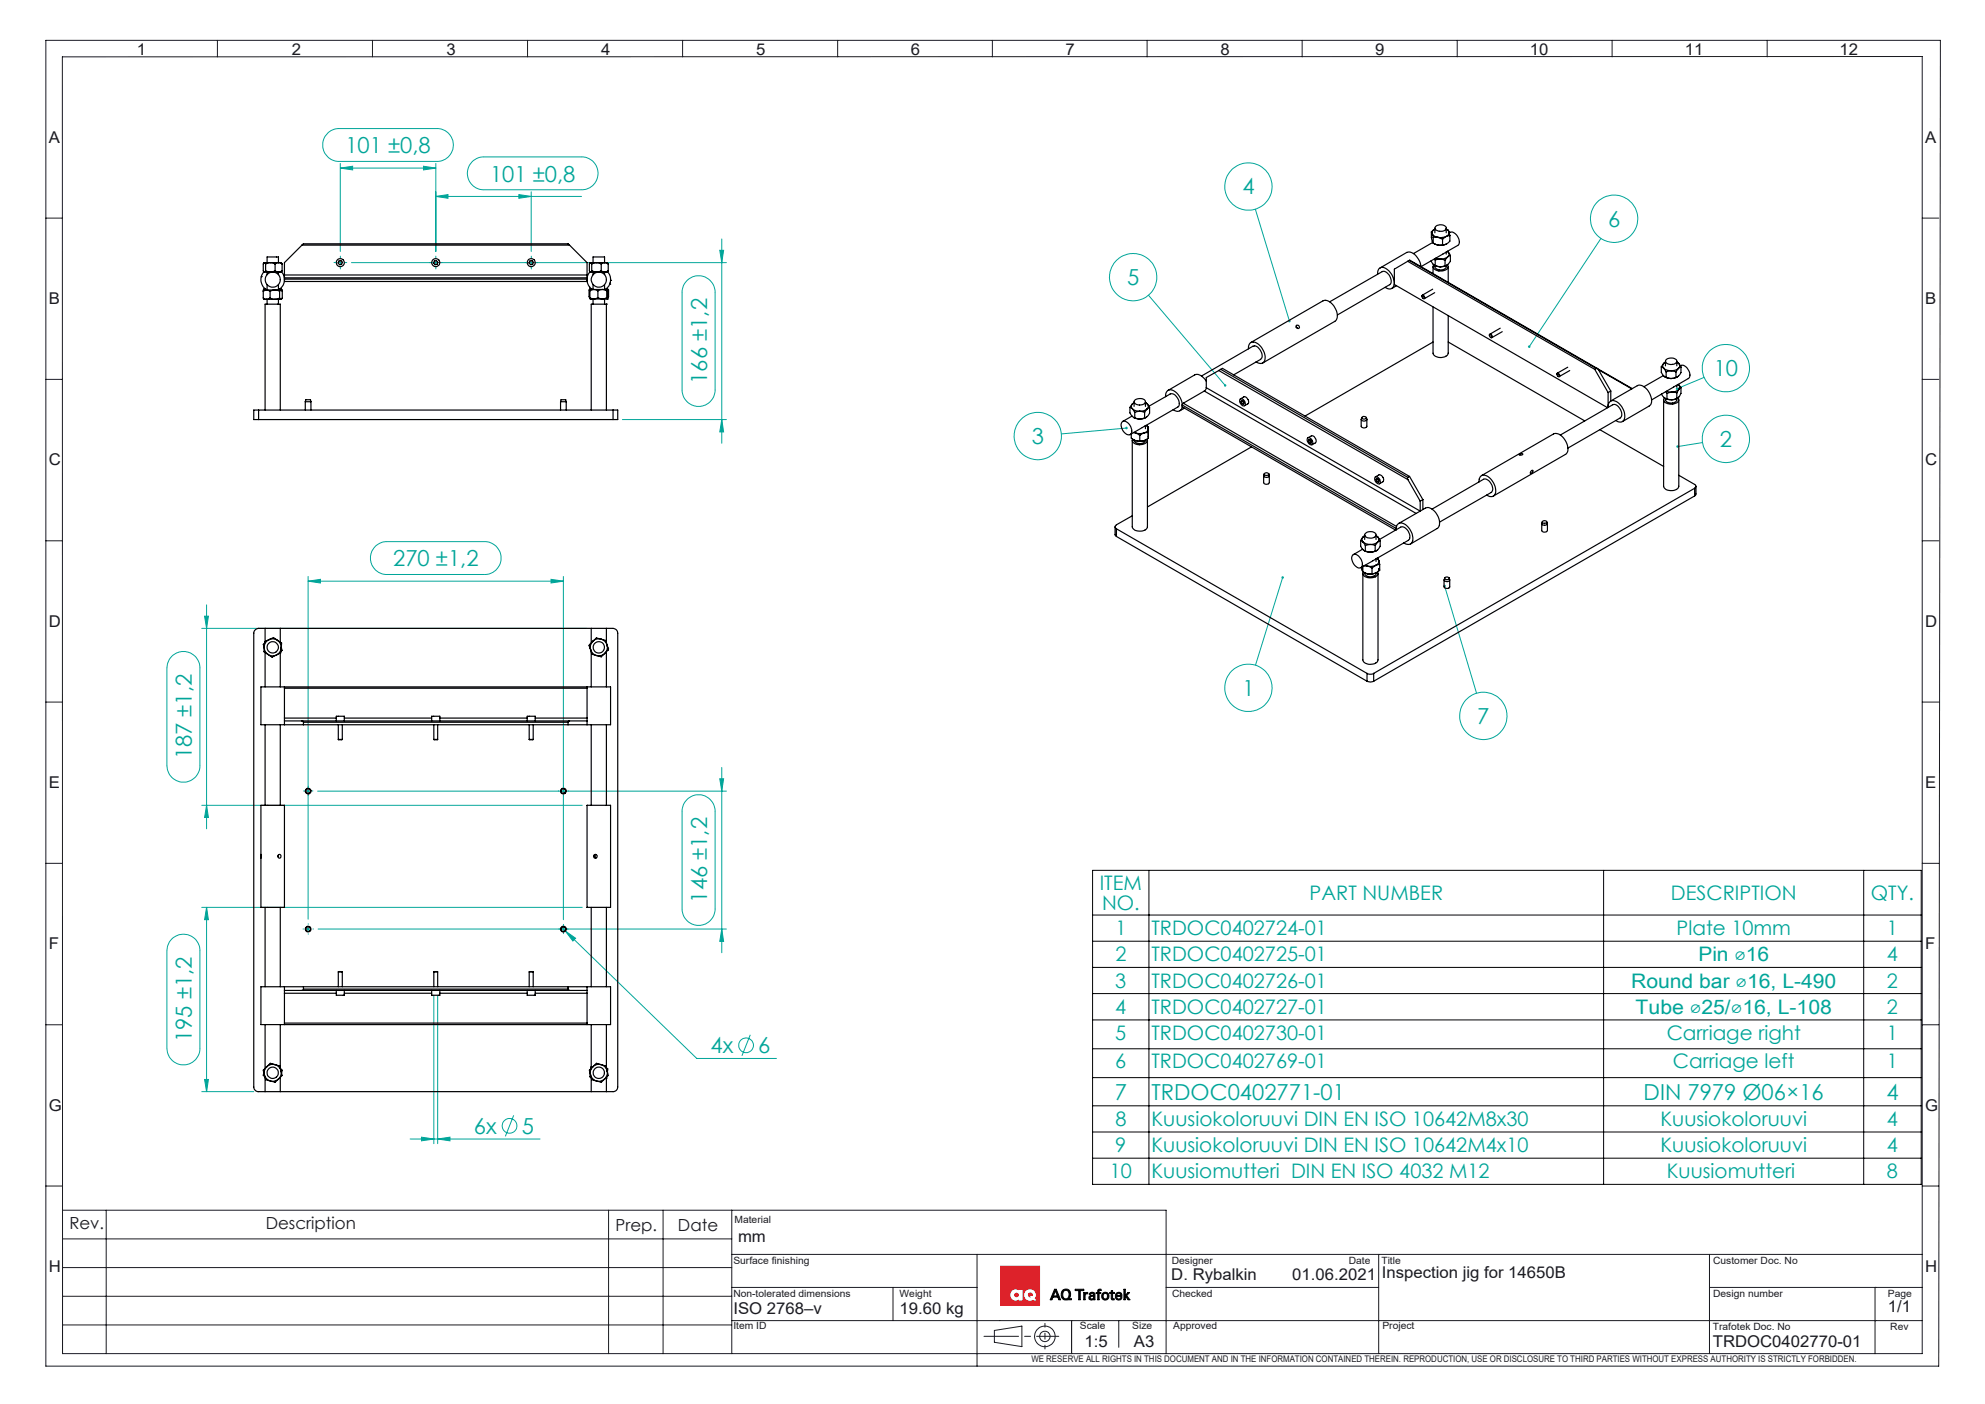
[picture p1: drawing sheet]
<svg xmlns="http://www.w3.org/2000/svg" width="420mm" height="297mm" viewBox="0 0 420 297" stroke-linecap="round" stroke-linejoin="round" font-family="sans-serif">
<defs><g id="words">
<g font-size="4.7" fill="#00a599">
<text x="73.1" y="32.4">101 ±0,8</text>
<text x="103.7" y="38.4">101 ±0,8</text>
<text x="262.9" y="41.1">4</text>
<text x="340.2" y="47.9">6</text>
<text x="238.5" y="60.3">5</text>
<text x="149.6" y="81.2" transform="rotate(-90 149.6 81.2)">166 ±1,2</text>
<text x="362.6" y="79.5">10</text>
<text x="218.3" y="93.9">3</text>
<text x="363.9" y="94.5">2</text>
<text x="83.2" y="119.8">270 ±1,2</text>
<text x="262.9" y="147.2">1</text>
<text x="312.6" y="153.1">7</text>
<text x="40.6" y="160.7" transform="rotate(-90 40.6 160.7)">187 ±1,2</text>
<text x="149.6" y="191" transform="rotate(-90 149.6 191)">146 ±1,2</text>
<text x="40.6" y="220.5" transform="rotate(-90 40.6 220.5)">195 ±1,2</text>
<text x="150.3" y="222.8">4x</text>
<text x="160.4" y="222.8">6</text>
<text x="235.9" y="232.6">7</text>
<text x="243.6" y="232.6">TRDOC0402771-01</text>
<text x="347.8" y="232.6">DIN 7979 Ø06×16</text>
<text x="399.1" y="232.6">4</text>
<text x="100.3" y="239.9">6x</text>
<text x="110.4" y="239.9">5</text>
</g>
<g font-size="4.2" fill="#00a599">
<text x="232.7" y="188.3">ITEM</text>
<text x="277.1" y="190.3">PART NUMBER</text>
<text x="353.6" y="190.3">DESCRIPTION</text>
<text x="395.9" y="190.3">QTY.</text>
<text x="233.2" y="192.4">NO.</text>
<text x="236" y="197.8">1</text>
<text x="243.6" y="197.8">TRDOC0402724-01</text>
<text x="354.7" y="197.8">Plate 10mm</text>
<text x="399.3" y="197.8">1</text>
<text x="236" y="203.4">2</text>
<text x="243.6" y="203.4">TRDOC0402725-01</text>
<text x="359.4" y="203.4">Pin ⌀16</text>
<text x="399.3" y="203.4">4</text>
<text x="236" y="208.9">3</text>
<text x="243.6" y="208.9">TRDOC0402726-01</text>
<text x="345.1" y="208.9">Round bar ⌀16, L-490</text>
<text x="399.3" y="208.9">2</text>
<text x="236" y="214.5">4</text>
<text x="243.6" y="214.5">TRDOC0402727-01</text>
<text x="346.1" y="214.5">Tube ⌀25/⌀16, L-108</text>
<text x="399.3" y="214.5">2</text>
<text x="236" y="219.9">5</text>
<text x="243.6" y="219.9">TRDOC0402730-01</text>
<text x="352.7" y="219.9">Carriage right</text>
<text x="399.3" y="219.9">1</text>
<text x="236" y="226">6</text>
<text x="243.6" y="226">TRDOC0402769-01</text>
<text x="354" y="226">Carriage left</text>
<text x="399.3" y="226">1</text>
<text x="236" y="238.2">8</text>
<text x="243.6" y="238.2">Kuusiokoloruuvi DIN EN ISO 10642M8x30</text>
<text x="351.3" y="238.2">Kuusiokoloruuvi</text>
<text x="399.3" y="238.2">4</text>
<text x="236" y="243.7">9</text>
<text x="243.6" y="243.7">Kuusiokoloruuvi DIN EN ISO 10642M4x10</text>
<text x="351.3" y="243.7">Kuusiokoloruuvi</text>
<text x="399.3" y="243.7">4</text>
<text x="234.8" y="249.3">10</text>
<text x="243.6" y="249.3">Kuusiomutteri DIN EN ISO 4032 M12</text>
<text x="352.6" y="249.3">Kuusiomutteri</text>
<text x="399.3" y="249.3">8</text>
</g>
<g font-size="3.5" fill="#191924">
<text x="14.7" y="260">Rev.</text>
<text x="56.2" y="260">Description</text>
<text x="130.2" y="260.5">Prep.</text>
<text x="143.5" y="260.5">Date</text>
</g>
<g font-size="3.4" fill="#191924">
<text x="29" y="11.6">1</text>
<text x="61.7" y="11.6">2</text>
<text x="94.5" y="11.6">3</text>
<text x="127.2" y="11.6">4</text>
<text x="160" y="11.6">5</text>
<text x="192.7" y="11.6">6</text>
<text x="225.5" y="11.6">7</text>
<text x="258.2" y="11.6">8</text>
<text x="291" y="11.6">9</text>
<text x="323.7" y="11.6">10</text>
<text x="356.5" y="11.6">11</text>
<text x="389.2" y="11.6">12</text>
<text x="10.4" y="30.2">A</text>
<text x="407.4" y="30.2">A</text>
<text x="10.4" y="64.3">B</text>
<text x="407.4" y="64.3">B</text>
<text x="10.4" y="98.4">C</text>
<text x="407.4" y="98.4">C</text>
<text x="10.4" y="132.6">D</text>
<text x="407.4" y="132.6">D</text>
<text x="10.4" y="166.7">E</text>
<text x="407.4" y="166.7">E</text>
<text x="10.4" y="200.8">F</text>
<text x="407.4" y="200.8">F</text>
<text x="10.4" y="234.9">G</text>
<text x="407.4" y="234.9">G</text>
<text x="156.2" y="262.8">mm</text>
<text x="10.4" y="269.1">H</text>
<text x="407.4" y="269.1">H</text>
<text x="247.8" y="270.7">D. Rybalkin</text>
<text x="273.4" y="270.7">01.06.2021</text>
<text x="292.4" y="270.4">Inspection jig for 14650B</text>
<text x="155.2" y="278">ISO 2768–v</text>
<text x="190.3" y="277.9">19.60 kg</text>
<text x="399.4" y="277.5">1/1</text>
<text x="229.4" y="284.9">1:5</text>
<text x="239.9" y="284.9">A3</text>
<text x="362.4" y="284.9">TRDOC0402770-01</text>
</g>
<g font-size="2.1" fill="#191924">
<text x="155.4" y="258.7">Material</text>
<text x="155.2" y="267.4">Surface finishing</text>
<text x="247.9" y="267.3">Designer</text>
<text x="285.4" y="267.3">Date</text>
<text x="292.3" y="267.3">Title</text>
<text x="362.5" y="267.3">Customer Doc. No</text>
<text x="155.2" y="274.3">Non-tolerated dimensions</text>
<text x="190.3" y="274.3">Weight</text>
<text x="248" y="274.4">Checked</text>
<text x="362.5" y="274.4">Design number</text>
<text x="399.4" y="274.4">Page</text>
<text x="155.2" y="281.2">Item ID</text>
<text x="228.5" y="281.2">Scale</text>
<text x="239.6" y="281.2">Size</text>
<text x="248.2" y="281.2">Approved</text>
<text x="292.5" y="281.2">Project</text>
<text x="362.4" y="281.3">Trafotek Doc. No</text>
<text x="400" y="281.3">Rev</text>
</g>
<text font-size="1.9" fill="#191924" x="218.2" y="288">WE RESERVE ALL RIGHTS IN THIS DOCUMENT AND IN THE INFORMATION CONTAINED THEREIN. REPRODUCTION, USE OR DISCLOSURE TO THIRD PARTIES WITHOUT EXPRESS AUTHORITY IS STRICTLY FORBIDDEN.</text>
</g></defs>
<g fill="none" stroke="#000" stroke-width=".21">
<path d="M223.1 272.7h.4l.9 2.3h-.4l-.2-.6h-1l-.2 .6h-.4zM223.3 273l.4 1.1h-.8zM224.8 273a1.05 1.05 0 0 1 1.3-.1 1.05 1.05 0 0 1 .4 1.3l-.4 .5h.6v.3h-.9a1.12 1.12 0 0 1-1.2-.5 1.12 1.12 0 0 1 0-1.3zM225 273.2a.73 .73 0 0 1 1-.1 .73 .73 0 0 1 .2 1 .69 .69 0 0 1-.9 .6 .69 .69 0 0 1-.4-.9zM227.5 272.7h1.8v.3h-.7v2h-.4v-2h-.7zM229.3 273.4h.3v.3l.6-.3v.3h-.4l-.2 .2v1.1h-.3zM230.6 273.5l.6-.1 .4 .2 .1 1.4h-.3v-.3a.55 .55 0 0 1-.7 .3 .55 .55 0 0 1-.3-.8 .55 .55 0 0 1 .7-.2h.2a.29 .29 0 0 0-.2-.5 .29 .29 0 0 0-.3 .3h-.3zM230.7 274.4l.1-.1a.34 .34 0 0 1 .4-.1 .34 .34 0 0 1 .1 .5 .34 .34 0 0 1-.5 0l-.1-.1zM232.4 272.8l.6-.1v.3h-.4v.4h.3v.2h-.3v1.4h-.3v-1.4h-.3v-.2h.3zM233.6 273.7a.57 .57 0 0 1 .7 .4 .57 .57 0 0 1-.4 .7 .61 .61 0 0 1-.5-.5 .61 .61 0 0 1 .2-.6zM235.1 273.1l.3-.1v.4h.4v.2h-.4v1l.4 .1v.3h-.5l-.2-.3v-1.1h-.3v-.2h.3zM236.1 273.6a.71 .71 0 0 1 .9-.2 .71 .71 0 0 1 .4 .8h-1.1a.44 .44 0 0 0 .3 .6 .44 .44 0 0 0 .5-.3h.3a.76 .76 0 0 1-1.1 .4 .76 .76 0 0 1-.2-1.2z"/>
<path d="M236.4 273.8l.4-.2 .3 .4h-.8zM237.8 272.7h.3v1.3l.6-.6h.3l-.6 .7 .7 .9h-.4l-.6-.9v.9h-.3z"/>
<circle cx="233.9" cy="274.2" r=".81"/>
</g>
<g fill="none" stroke="#191924" stroke-width=".21">
<path d="M9.7 8.5h400.9l-.4 280.5h-400.5zM13.2 12h393.5v274.3h-393.5zM46 8.5v3.5M78.8 8.5v3.5M111.6 8.5v3.5M144.4 8.5v3.5M177.2 8.5v3.5M210 8.5v3.5M242.7 8.5v3.5M275.5 8.5v3.5M308.3 8.5v3.5M341.1 8.5v3.5"/>
<path d="M373.9 8.5v3.5M9.7 46.1h3.5M406.7 46.1h3.5M9.7 80.3h3.5M406.7 80.3h3.5M9.7 114.4h3.5M406.7 114.4h3.5M9.7 148.5h3.5M406.7 148.5h3.5M9.7 182.6h3.5M406.7 182.6h3.5M9.7 216.8h3.5"/>
<path d="M406.7 216.8h3.5M9.7 250.9h3.5M13.2 256h233.5v30.3M22.5 256v30.3M128.8 256v30.3M140.3 256v30.3M154.8 256v30.3M406.7 250.9h3.5M13.2 274.2h141.6M13.2 268.1h141.6M13.2 262.1h141.6M154.8 265.4h251.9"/>
<path d="M154.8 279.4h251.9M154.8 272.3h51.9M188.9 272.3v7.1M206.7 265.4v23.6M226.7 279.4v6.9M236.7 279.4v5.6M246.7 272.3h45M291.7 265.4v20.9M361.7 272.3h45M361.7 265.4v20.9M396.7 272.3h.1M396.7 279.4h.1"/>
<path d="M396.7 272.3v14M13.2 280.3h141.6M210.4 281.4l5.8-.9v4.4l-5.8-1z"/>
<circle cx="221.1" cy="282.7" r="1.1"/>
<circle cx="221.1" cy="282.7" r="2.17"/>
</g>
<g fill="none" stroke="#ed1c24" stroke-width=".21">
<path d="M211.7 267.9h8.3v8.2h-8.3zM217.6 273.6a.55 .55 0 0 1 .7-.1 .55 .55 0 0 1 .2 .7l-.2-.1h-.4l.2 .3a.53 .53 0 0 1-.5-.2 .53 .53 0 0 1 0-.6z"/>
<circle cx="215.1" cy="273.9" r=".49"/>
</g>
<path d="M214 273.3a1.06 1.06 0 0 1 1.5-.3v-.1h.8v2.2h-.8v-.3a1.1 1.1 0 0 1-1.4-.1 1.1 1.1 0 0 1-.1-1.4zM218.9 274.6a1.2 1.2 0 0 0-.8-1.8 1.2 1.2 0 0 0-1.4 1.4 1.2 1.2 0 0 0 1.9 .8" fill="none" stroke="#fff" stroke-width=".21"/>
<path d="M79.4 115.5l.5-.3a3.1 3.1 0 0 1 2-.6h20.6a3.5 3.5 0 0 1 3.5 3.5 3.5 3.5 0 0 1-3.5 3.4h-20.6a3.5 3.5 0 0 1-3.3-2.1 3.5 3.5 0 0 1 .8-3.9z" fill="none" stroke="#00a599" stroke-width=".21"/>
<path d="M208.2 282.7h15.8" fill="none" stroke="#191924" stroke-width=".21" stroke-dasharray="15.2 1.3 1.3 1.3" stroke-dashoffset="7.9"/>
<path d="M221.1 279.9v5.5" fill="none" stroke="#191924" stroke-width=".21" stroke-dasharray="15.2 1.3 1.3 1.3" stroke-dashoffset="14.4"/>
<path d="M218.9 274.6l.4 .5h-.6l-.1-.1" fill="none" stroke="#808080" stroke-width=".21"/>
<path d="M237.8 272.7v2.3h.3v-.9l.6 .9h.4l-.7-.9 .6-.7h-.3l-.6 .6v-1.3zM236.3 273.5l-.3 .5a.73 .73 0 0 0 .4 1 .73 .73 0 0 0 1-.5h-.3l-.1 .2-.4 .1-.2-.2-.1-.3 1.1-.1a.71 .71 0 0 0-.3-.7 .71 .71 0 0 0-.8 0zM236.4 273.7l.5-.1 .2 .4h-.8zM235.1 273.1v.3h-.3v.2h.3v1.2l.2 .2h.4l.1-.3h-.4v-1.1h.4v-.2h-.4v-.4zM233.5 273.8l.4-.2a.55 .55 0 0 1 .5 .7 .55 .55 0 0 1-.9 .3l-.1-.3zM233.1 274.2a.81 .81 0 0 0 1.6 0 .81 .81 0 0 0-1.6 0zM232.3 272.8v.6h-.3v.2h.3v1.4h.3v-1.4h.3v-.2h-.3v-.3l.4-.1v-.3zM230.6 273.5l-.1 .3h.3l.1-.2h.4a.28 .28 0 0 1 0 .4 .28 .28 0 0 1-.4 0l-.4 .2-.1 .6 .5 .2 .5-.3v.3h.3l-.1-1.4-.4-.2zM230.7 274.4l.7-.2v.3l-.3 .3h-.2l-.2-.2zM229.3 273.4v1.6h.3v-1l.2-.3h.4v-.3l-.4 .1-.2 .2v-.3zM227.5 272.7v.3h.7v2h.4v-2h.7v-.3zM225.1 273.1a.78 .78 0 0 1 1 .1 .78 .78 0 0 1 0 1 .68 .68 0 0 1-.9 .5 .68 .68 0 0 1-.3-.9zM224.8 273a1.15 1.15 0 0 0-.3 1.3 1.15 1.15 0 0 0 1.2 .7h1v-.3h-.6a1.11 1.11 0 0 0 .3-1.5 1.11 1.11 0 0 0-1.5-.3zM223.3 273l.4 1.1h-.8zM223.1 272.7l-.9 2.3h.4l.2-.6h1l.2 .6h.4l-.9-2.3z" fill-rule="evenodd" fill="#000"/>
<path d="M214.2 273a1.07 1.07 0 0 1 1.3 0v-.1h.8v2.2h-.8v-.3a1.12 1.12 0 0 1-1.5-.2 1.12 1.12 0 0 1 .2-1.6zM211.7 267.9v8.2h8.3v-8.2zM217 273.2a1.2 1.2 0 0 1 1.6-.2 1.2 1.2 0 0 1 .3 1.6l.4 .5h-.6l-.1-.1a1.2 1.2 0 0 1-1.6-.2 1.2 1.2 0 0 1 0-1.6zM214.6 273.9a.5 .5 0 0 0 1 0 .5 .5 0 0 0-1 0zM217.6 273.5v.1a.51 .51 0 0 0 0 .6 .51 .51 0 0 0 .5 .2l-.2-.3h.4l.2 .1-.1-.6-.3-.2z" fill-rule="evenodd" fill="#ed1c24"/>
<path d="M214.6 273.9a.5 .5 0 0 1 1 0 .5 .5 0 0 1-1 0zM214.2 273a1.12 1.12 0 0 0-.2 1.6 1.12 1.12 0 0 0 1.5 .2v.3h.8v-2.2h-.8v.1a1.08 1.08 0 0 0-1.3 0zM217.6 273.5l.6-.1 .3 .5v.3l-.2-.1h-.4l.2 .3h-.4a.52 .52 0 0 1-.1-.9zM217 273.2a1.2 1.2 0 0 0 0 1.5 1.2 1.2 0 0 0 1.6 .3l.1 .1h.6l-.4-.5a1.2 1.2 0 0 0-.3-1.6 1.2 1.2 0 0 0-1.6 .2z" fill-rule="evenodd" fill="#fff"/>
<g fill="none" stroke="#00a599" stroke-width=".21">
<path d="M69.4 28.1a3.4 3.4 0 0 1 2.4-.9h20.6a3.5 3.5 0 0 1 3.5 3.5 3.5 3.5 0 0 1-3.5 3.4h-20.6a3.5 3.5 0 0 1-3.3-2.1 3.5 3.5 0 0 1 .9-3.9zM72 35.6l2.6-.4v.7zM72 34.6v18.6M72 35.6h20.2M89.6 35.2l2.6 .4-2.6 .3zM92.2 34.6v18.6M99.8 34.4l.2-.3a3.4 3.4 0 0 1 2.4-.9h20.6a3.5 3.5 0 0 1 3.5 3.5 3.5 3.5 0 0 1-3.5 3.4h-20.6a3.5 3.5 0 0 1-3.2-2 3.5 3.5 0 0 1 .6-3.7zM71.5 55.6h1M72 55.1v1M74.4 55.6h79.3M92.2 41.6l2.6-.4v.7zM92.2 41.6h30.8"/>
<path d="M92.2 55.1v1M109.8 41.2l2.6 .4-2.6 .3zM112.4 40.6v12.6M112.4 55.1v1M145.5 59.2a3.5 3.5 0 0 1 3.8-.6 3.5 3.5 0 0 1 2 3.2v20.7a3.5 3.5 0 0 1-3.5 3.5 3.5 3.5 0 0 1-3.5-3.5v-20.9a3.5 3.5 0 0 1 1.2-2.4zM152.3 52.9h.8l-.4 2.7zM152.7 50.5v43.3M265.6 44.2l7.2 23.7M338.7 50.4l-15.1 22.9M243 62.4l16.2 19.1M360.6 79.8l-5.8 2.4M131.7 88.8h22"/>
<path d="M152.7 88.8l.4 2.6h-.8zM238.3 90.6l-13.7 1.2M360.2 93.6l-5.2 .9M36.3 138.9a3.5 3.5 0 0 1 3.8-.8 3.5 3.5 0 0 1 2.2 3.2v20.7a3.5 3.5 0 0 1-3.5 3.5 3.5 3.5 0 0 1-3.5-3.5v-20.7l.2-1zM42.7 132.9h81.4M43.3 130.3h.8l-.4 2.6zM43.7 127.9v47.4M65.2 122.9l2.6-.3v.7zM65.2 122v72.4M65.2 122.9h54M116.6 122.6l2.6 .3-2.6 .4zM119.2 122v72.6"/>
<path d="M271.4 122.2l-5.8 18.5M305.6 123.9l6.8 22.7M42.7 170.4h80.5M43.7 170.4l.4 2.5h-.8zM64.7 167.4h1M67.2 167.4h86.5M145.3 169.2a3.5 3.5 0 0 1 3.8-.8 3.5 3.5 0 0 1 2.2 3.2v20.7a3.5 3.5 0 0 1-3.5 3.5 3.5 3.5 0 0 1-3.5-3.5v-21a3.5 3.5 0 0 1 1-2.1zM152.3 164.7h.8l-.4 2.7zM152.7 162.3v39.2M36.3 198.7a3.5 3.5 0 0 1 3.8-.8 3.5 3.5 0 0 1 2.2 3.2v20.7a3.5 3.5 0 0 1-3.5 3.4 3.5 3.5 0 0 1-3.5-3.4v-20.7l.2-1zM42.7 191.9h80.5M43.7 191.9l.4 2.7h-.8z"/>
<path d="M43.7 191.9v39M64.7 196.5h1M65.2 196v1M67.3 196.5h86.4M118.8 196.1l.8 .9M119.2 196v1M119.6 197l2.2 1.5-.6 .6zM119.6 197l27.8 26.9h16.9M152.7 196.5l.4 2.6h-.8zM91.8 210.5v31.4M92.6 210.5v31.4M158.7 218.9l-1.7 4.4"/>
<path d="M42.7 230.9h11M43.3 228.3h.8l-.4 2.6zM108.7 235.9l-1.8 4.5M86.8 240.9h27.5M89.2 240.6l2.6 .3-2.6 .4zM92.6 240.9l2.6-.3v.7z"/>
<circle cx="264.2" cy="39.5" r="5"/>
<circle cx="239.7" cy="58.7" r="5"/>
<circle cx="341.5" cy="46.3" r="5"/>
<circle cx="365.2" cy="77.9" r="5"/>
<circle cx="219.6" cy="92.2" r="5"/>
<circle cx="365.2" cy="92.8" r="5"/>
<circle cx="264.2" cy="145.5" r="5"/>
<circle cx="313.9" cy="151.4" r="5"/>
<circle cx="107.8" cy="238.2" r="1.56"/>
<circle cx="157.9" cy="221.1" r="1.56"/>
</g>
<g fill="none" stroke="#000" stroke-width=".21">
<path d="M231.2 184.1h175.3v66.4h-175.3zM231.2 199.1h175.3M231.2 193.6h175.3M243.1 184.1v66.4M339.3 184.1v66.4M394.3 184.1v66.4M231.2 204.6h175.3M231.2 210.2h175.3M231.2 215.8h175.3M231.2 221.9h175.3M231.2 228h175.3M231.2 233.9h175.3"/>
<path d="M231.2 239.5h175.3M231.2 245h175.3"/>
</g>
<g fill="none" stroke="#00a599" stroke-width=".21" stroke-dasharray="15.2 1.3 1.3 1.3">
<path d="M71 55.5h-.3M72 54.5v-.3M72 56.5v.4M73 55.5h.4M91.2 55.5h-.3M92.2 54.5v-.3M92.2 56.5v.4M93.2 55.5h.4M111.4 55.5h-.3M112.4 54.5v-.3M112.4 56.5v.4M113.4 55.5h.4"/>
<path d="M64.7 167.3h-.5M65.2 166.8v-.5M65.2 167.8v.5M65.7 167.3h.5M118.2 167.3h-.1M119.2 166.3v-.1M119.2 168.3v.1M120.2 167.3h.1M64.2 196.5h-.1M65.2 195.5v-.1M65.2 197.5v.1M66.2 196.5h.1"/>
<path d="M118.7 196.5h-.5M119.2 196v-.5M119.2 197v.5M119.7 196.5h.5"/>
</g>
<g fill="#00a599">
<path d="M272.7 67.7l-.1 .1a.25 .25 0 0 0 0 .3 .25 .25 0 0 0 .3 .1l-.1-.3 .1 .3 .1-.1a.28 .28 0 0 0 0-.3 .28 .28 0 0 0-.3-.1zM323.4 73.2v.3l.2-.2-.2 .3a.26 .26 0 0 0 .4-.1 .26 .26 0 0 0-.1-.4 .26 .26 0 0 0-.3 .1zM354.6 82.1v.2l.2-.1-.2 .1a.26 .26 0 0 0 .4 .1 .26 .26 0 0 0 0-.4 .26 .26 0 0 0-.4 .1zM354.8 94.3l-.1 .2h.3h-.3a.26 .26 0 0 0 .3 .2 .26 .26 0 0 0 .2-.4 .26 .26 0 0 0-.4 0zM305.4 123.8a.28 .28 0 0 0 .1 .4 .28 .28 0 0 0 .4-.2 .28 .28 0 0 0-.3-.3v.2v-.2zM271.3 121.9a.26 .26 0 0 0-.1 .4 .26 .26 0 0 0 .4 0 .26 .26 0 0 0-.1-.4l-.1 .3 .1-.3zM238.2 90.3a.27 .27 0 0 0 0 .5 .27 .27 0 0 0 .4-.3l-.3 .1 .3-.1-.2-.2zM259 81.3v.2a.26 .26 0 0 0 .1 .3 .26 .26 0 0 0 .3-.1l-.2-.2 .2 .2v-.3z"/>
<path d="M65.2 122.9l2.6-.3v.7zM116.6 122.6l2.6 .3-2.6 .4zM119.6 197l1.6 2.1 .6-.6zM89.2 240.6l2.6 .3-2.6 .4zM92.6 240.9l2.6-.3v.7zM72 35.6l2.6-.4v.7zM89.6 35.2l2.6 .4-2.6 .3zM92.2 41.6l2.6-.4v.7zM109.8 41.2l2.6 .4-2.6 .3z"/>
<path d="M43.7 170.4l.4 2.5h-.8zM43.3 130.3h.8l-.4 2.6z"/>
<path d="M152.3 164.7h.8l-.4 2.7zM152.7 196.5l.4 2.6h-.8zM43.7 191.9l.4 2.7h-.8zM43.3 228.3h.8l-.4 2.6zM152.3 52.9h.8l-.4 2.7zM152.7 88.8l.4 2.6h-.8z"/>
</g>
<g fill="none" stroke="#000" stroke-width=".25">
<path d="M55.3 58.5h.1M55.8 57.5a2.51 2.51 0 0 0 .7 3.8v-1.1M55.8 57.5l.2 .1M56 55.6l.2 .2M56 55.6h1.2M56 57.6h1.2M56 55.6l-.3 .2v1.5l.3 .3M56 55.6h-.2M56.2 57.3l1 .3M56.2 57.3l-.2 .3M56.2 55.8v1.5M56.5 55.6v-1.2h2.4v1.2"/>
<path d="M56.5 57.6v.5M57.2 55.6l1 .2M57.2 55.6l-1 .2M57.2 57.6h1.7M57.2 55.6h1.7M58.2 57.3l-1 .3M58.2 57.3l.7 .3M58.2 55.8v1.5M58.9 57.6v.5M58.9 57.6l.7-.1a2.23 2.23 0 0 1 .6 1.6M58.9 55.6l-.7 .2M58.9 55.6l.8 .2"/>
<path d="M58.9 55.6h.6l.2 .2M59.7 57.3l-.8 .3M59.7 57.3l-.2 .2M59.7 55.8v1.5M60.2 59.1l-.3 1.2-1 1v-1.1M60.2 58.8v.3M60.2 58.2v.6M60.2 59.1v.4h64v-.4M60.2 59.1h64M60.2 58.8h64M60.2 58.2h64M63.9 51.9l.3-.3h56l.3 .3"/>
<path d="M63.9 51.9l-3.7 3.7v2.6M63.9 51.9h56.6M71.7 55.2l.4-.1 .4 .4-.2 .4-.5 .1-.3-.4zM91.9 55.2l.5-.1 .2 .4-.1 .4-.5 .1-.2-.4zM112.1 55.2l.5-.1 .3 .4-.2 .4-.4 .1-.4-.4zM120.5 51.9l3.7 3.7v2.6M124.2 58.8v.3M124.2 58.2v.6M125 57.6l-.2-.1a2.48 2.48 0 0 0 .5 3.7M125 55.6l.2 .2M125 55.6h1.2M125 57.6h1.2"/>
<path d="M125 55.6l-.3 .2v1.5l.3 .3M125 55.6h-.2M125.2 57.3l1 .3M125.2 57.3l-.2 .3M125.2 55.8v1.5M125.5 57.6v.5M126.2 55.6l1 .2M126.2 55.6l-1 .2M126.2 57.6h1.8M126.2 55.6h1.8M127.2 57.3l-1 .3M127.2 57.3l.8 .3"/>
<path d="M127.2 55.8v1.5M127.9 54.4h-2.4v1.2M127.9 54.4h.1M127.9 54.4v1.2M127.9 57.6v.5M128 55.6l-.8 .2M128 55.6l.7 .2M128 55.6h.5l.2 .2M128.6 57.5l-.6 .1M128.7 57.3l-.2 .2a2.47 2.47 0 0 1-.4 3.7M128.7 57.3l-.7 .3M128.7 55.8v1.5"/>
<path d="M129.2 59.3h.1M291.5 58a1.19 1.19 0 0 1 .6-1.4 1.19 1.19 0 0 1 1.5 .5 3.4 3.4 0 0 1 1.2 3.6l-.7 .4-1-.3M297.9 55.3l-2.9 1.6v3.3l45.1 26.1M297.9 55.3l39.5 22.8M298.2 55.1l47.1 27.1M298.2 55.1l-.3 .2M298.2 55.1l39.6 22.9M302.8 55.2l.4 .7 .5 .3M302.9 49.1l.7-.7a.87 .87 0 0 0-.6 1M302.9 49.1v1.1l.3 1.2M302.9 49.1l.1 .3M303 49.4a1.45 1.45 0 0 0 1.2 .8"/>
<path d="M303 49.4l.2 .8M303.1 51.3l-4.1 2.4M303.2 56.4v1.5M303.2 51.4l1 .5M303.2 50.2v1.2M303.4 56a.83 .83 0 0 0 .7 1.3 1.92 1.92 0 0 0 2.3-.8l-.2-.5M303.4 51.5l.8 .4M303.5 56.1l1.2 .3M303.6 54.7l.1 .3M303.6 56.2a1.18 1.18 0 0 0 1.8 .8l.6-.4v-.4M303.6 48.3v.9M303.7 56.2l1 .2"/>
<path d="M303.7 55v1.2M303.7 48a1.45 1.45 0 0 1 2.3 .3 1.42 1.42 0 0 1-2.3 .2zM303.8 54.6l.9 .2M304.2 50.2l1 .4M304.2 50.2h-1M304.7 54.8l-1 .2M304.7 54.8l1.1 .3M305.2 51.8l-1 .1M305.2 50.6v1.2M305.3 53.7l-4.6 2.7a3.6 3.6 0 0 0-2.6-3.1l-.5 .1-5.6 3.3M305.8 56.2l-1.1 .2M305.8 55.1v1.1"/>
<path d="M305.9 53.4l-.6 .3M306 51.6l-.8 .2M306 50l-.8 .6M306 48.5l.6 .5M306 50l-1.1 .3-.7-.1M306 51.6l-.8 .3h-1M306 48.3v.9M306 53.3v.5M306.1 48.5l.4 .3 .1 .2M306.1 56.1l-1.4 .3M306.3 53.2l.1 .1M306.3 54.3l-.9 .4-.7 .1"/>
<path d="M306.3 54.3l-.5 .8M306.4 53.3a.69 .69 0 0 1-.1 1M306.4 53.3l.5 .7M306.4 56.4v3.3M306.6 49a.8 .8 0 0 1-.6 1M306.6 49l.2 .8M306.6 49.2a1.24 1.24 0 0 1 1.8 .7 1.41 1.41 0 0 1 0 2l-2.5 1.5M306.8 49.8l-.8 .2M306.8 49.8v1.2l-.8 .6M306.9 54l-.6 .3M306.9 54v1.2l-.5 .7-.6 .3M55.7 63l.7 .3"/>
<path d="M55.7 63a.5 .5 0 0 0 .7 .3M55.7 61.6v1.4M56 61.1l.2 .3M56 61.1h.1M56 61.1l-.3 .5M56 61.1l-.2 .1M56.4 61.3l-.7 .3M56.4 61.3l.7 .3M56.4 61.3h1.8M56.4 63.3h1.8M56.4 61.3a.5 .5 0 0 0-.7 .3M56.4 61.3h-.1"/>
<path d="M56.5 63.3v1M57.1 63l-.7 .3M57.1 63l1.1 .3M57.1 61.6v1.4M58.2 61.3l-1.1 .3M58.2 61.3l1 .3M58.2 63.3h1.2M58.2 61.3h1.2M58.9 63.3v1M59.1 61.2h.1M59.2 61.2l.5 .2M59.2 63l-1 .3"/>
<path d="M59.2 63l.2 .3M59.2 61.6v1.4M59.3 61.1h.2l.2 .3M59.4 61.3l-.2 .3M59.4 61.3l.3 .3v1.4l-.3 .3M59.4 61.3l.2 .1M59.6 63.2l-.2 .1M59.7 61.4v.2M124.7 60.7h.1M124.8 63h.1M124.8 63l.9 .2M124.8 63l.1 .2"/>
<path d="M124.8 61.5v1.5M124.9 63.2h.1M124.9 63.2h.8M125 61.1l.3 .1M125 61.1l-.4 .2v1.5l.2 .2M125 61.1l-.2 .1M125 61.1h.1M125.5 60.2v1M125.5 63.2v1.1M125.7 63.2h1.8M125.7 61.2l.8 .3M125.7 61.2l-.9 .3"/>
<path d="M125.7 61.2h1.8M125.7 61.2a.59 .59 0 0 0-.9 .3M126.5 63l1 .2M126.5 63l-.8 .2M126.5 61.5v1.5M127.5 61.2l-1 .3M127.5 61.2l.9 .3M127.5 61.2h1M127.5 63.2h1M127.9 60.2v1M127.9 63.2v1.1M128.3 61.1l.5 .2"/>
<path d="M128.3 61.1h.2l.3 .2M128.3 64.3h.1M128.3 64.3h-3.2v22.4M128.3 64.3v22.4M128.4 63l-.9 .2M128.4 63l.1 .2M128.4 61.5v1.5M128.5 61.2l-.1 .3M128.5 61.2v.1M128.5 63.2h.1M128.5 61.2h.1M128.6 61.5l-.1 1.7"/>
<path d="M128.8 62.8l-.2 .2M128.8 62.8l-.2 .1M128.8 61.3v1.5M129 60.1h.1M257.9 78.4l-2.7 1.5v2.1M257.9 78.4l40 23.1M258.3 78.1l-.4 .3M258.3 78.1l39.6 22.9M258.3 78.1l.4-.2 39.5 22.9M261 79.3l5.7-3.3a1.89 1.89 0 0 0-.8-2.7l-.8-.1-10.9 6.3M264.2 73.8a1.13 1.13 0 0 1 .5-1.3 1.13 1.13 0 0 1 1.4 .2 3.3 3.3 0 0 1 1.3 3.8l-.6 .4-1.1-.4M264.7 72.5l15.2-8.9a2.1 2.1 0 0 1 2.5 1.4 2.19 2.19 0 0 1 0 3l-15.2 8.8"/>
<path d="M274.2 69.2l.4 .3M281.3 63.8l11.2-6.3a1.74 1.74 0 0 1 1.9 1.8l-.1 .6-.2 .3-11.1 6.4M295.5 60.5l-1 .5M300.8 62.7v-.2a.36 .36 0 0 1 .6 .2 .36 .36 0 0 1-.2 .5l-.1-.1M301 62.5a.32 .32 0 0 1 .3 .3 .32 .32 0 0 1-.2 .3l-.3-.3zM303.1 61.2l-2.1 1.2M303.2 64.9v9.8a1.89 1.89 0 0 0 3.2 .1v-8M303.2 72.4l-27.1 15.6M303.6 61.9l-2.2 1.3M306.4 72.4l28.9 16.6M315.1 70.9v-.1a.37 .37 0 0 1 .6 .1 .37 .37 0 0 1-.2 .5h-.1M315.2 70.8a.31 .31 0 0 1 .4 .2 .31 .31 0 0 1-.2 .4l-.2-.3z"/>
<path d="M317.4 69.4l-2.2 1.3M317.9 70.2l-2.3 1.2M329.4 79.2v-.1a.4 .4 0 0 1 .5 .1 .4 .4 0 0 1 0 .5l-.2-.1M329.5 79.1a.31 .31 0 0 1 .3 .1 .31 .31 0 0 1-.1 .4l-.2-.2zM331.7 77.7l-2.2 1.2M332.1 78.4l-2.2 1.3M337.4 78.1l2.9 4.9M337.8 78l.2-.1 .2 .3M337.8 78l-.4 .1M338.2 78.2l2.6 4.5M338.2 78.2l7.1 4.1M351.5 77.6v1.2l.5 .7 .5 .3"/>
<path d="M351.5 77.6l.5 .3M352 79.4l-4.2 2.4M352 77.9a2.13 2.13 0 0 0 1.6 .5M352 76.9a.65 .65 0 0 0 0 1M352 77.9l.5 .8M352 76.9l-.5 .7M352.3 79.7l1.3 .4M352.3 76.7l-.3 .2M352.4 76.6l-.4 .3M352.4 76.4v1M352.5 79.8l1.1 .3M352.5 76.1a1.6 1.6 0 0 1 2.3 .2 1.32 1.32 0 0 1-2.2 .5 .43 .43 0 0 1-.1-.7z"/>
<path d="M352.5 78.7v1.1M353.6 78.4l-1.1 .3M353.6 78.4l1 .3M354.6 79.8l-1 .3M354.6 78.7v1.1M354.8 76.6l.4 .3M354.8 76.4v1M354.9 76.7l.3 .2M354.9 79.7l-1.3 .4M355.1 77.9a2.07 2.07 0 0 1-1.5 .5M355.1 77.9l-.5 .8M355.2 76.9a.73 .73 0 0 1-.1 1"/>
<path d="M355.2 76.9l.5 .7M355.5 77.4a1.2 1.2 0 0 1 1.7 .7 1.38 1.38 0 0 1 0 2l-7.7 4.5M355.7 77.6l-.6 .3M355.7 77.6v1.2l-.6 .7-.5 .3M54.7 86.7h-1v2.1h1M54.7 88.8h75M54.7 86.7v2.1M54.7 86.7h75M56.1 86.7v-22.4h3.2v22.4M64.6 85h1.2M64.6 85l.1-.4h1l.1 .4M64.6 85v1.7"/>
<path d="M65.8 85v1.7M118.6 85h1.2M118.6 85l.1-.4h1l.1 .4M118.6 85v1.7M119.8 85v1.7M129.7 86.7h1v2.1h-1M129.7 86.7v2.1M237.4 89.3a1.11 1.11 0 0 1 1.7 .7 1.45 1.45 0 0 1 0 2 1.95 1.95 0 0 1-1.7-2.7zM239.1 86.2v1.1l.5 .8 .5 .3M239.1 86.2l.5 .3M239.4 91.8v.9l.9 .5M239.5 88l-1.9 1.1"/>
<path d="M239.6 93.2v18.2a1.93 1.93 0 0 0 3.1 .4l.1-18.6M239.6 86.5a2.13 2.13 0 0 0 1.6 .5M239.6 85.4a.65 .65 0 0 0 0 1.1M239.6 86.5l.5 .7M239.6 85.4l-.5 .8M239.6 92.9a.94 .94 0 0 0 1.1 1.1 1.57 1.57 0 0 0 2-.9v-.2M239.9 88.3l1.3 .3M239.9 93l.4 .2M239.9 85.2l-.3 .2M239.9 91.5l.4 .1M240 85.2l-.4 .2M240 91.4l.3 .2"/>
<path d="M240 93.1a1.37 1.37 0 0 0 2.4 .1v-.1M240 85v1M240.1 88.4l1.1 .2M240.1 84.7a1.6 1.6 0 0 1 2.3 .2 1.34 1.34 0 0 1-2.3 .4l-.1-.3zM240.1 87.2v1.2M240.3 91.6l.6 .1 1.2-.1M240.3 91.6l.9 .5M240.3 93.2l.9 .1M240.3 93.2l.6 .1 1.2-.1M241.2 87l-1.1 .2M241.2 87l1 .2M241.2 92.1v1.2"/>
<path d="M242.1 93.2l-.9 .1M242.1 91.6l-.9 .5M242.2 88.4l-1 .2M242.2 87.2v1.2M242.2 90.1l-3.1 1.8M242.4 85.2l.3 .2M242.4 85v1M242.4 90.1v.6M242.5 88.3l-1.3 .3M242.5 93l-.4 .2M242.7 86.5a2.07 2.07 0 0 1-1.5 .5M242.7 86.5l-.5 .7"/>
<path d="M242.7 85.4a.73 .73 0 0 1 0 1.1M242.7 85.4l.5 .8M243 91.5l-.9 .1M243 92.7l-.9 .5M243 90.7a1.06 1.06 0 0 1-.9 .9M243 90.7v.8M243 91.5v1.2M243 90.3l-.5-.3 .4 .4 .1 .3M243 90.3v2.4M243 90.3v.4M243.1 85.9l4.5-2.5a1.72 1.72 0 0 1 1.9 1.7v.5l-.2 .4-7 4.1M243.2 86.2l-.5 .3"/>
<path d="M243.2 86.2v1.2l-.5 .7-.5 .3M246.6 83.9a1.18 1.18 0 0 1 .6-1.4 1.18 1.18 0 0 1 1.5 .4 4 4 0 0 1 1.5 2.8M250.2 85.7a1.12 1.12 0 0 1-.6 1.2 1.12 1.12 0 0 1-1.4-.2M250.2 85.7l45.2 26.1v.3a1.16 1.16 0 0 1 .6-1.4 1.16 1.16 0 0 1 1.4 .3 3.2 3.2 0 0 1 1.3 3.9l-.7 .3-1-.4M250.2 85.7v.4l45.1 26M250.4 85.3l-.2 .4M250.4 85.3l45.1 26.1M250.6 86.4l-1 .5M254.8 82.7l-4.4 2.6M254.8 82.7l44.8 25.9M255.2 80.7a2.16 2.16 0 0 0-2.4-1.4l-5.6 3.3M255.2 82l-.1 .4-.3 .3"/>
<path d="M255.2 82l45.3 26.1M262.4 84.4a.93 .93 0 0 1 .9 .4 .93 .93 0 0 1 0 1 1.01 1.01 0 0 1-.9-1.4zM262.5 84.4l.7-.4a.99 .99 0 0 1 .8 1.4l-.7 .4M262.6 85l.2 .4M262.6 85l.1-.3 .3 .1 .2 .4-.1 .3-.3-.1M262.6 85l.4-.2 .2 .4M263.2 85.2h.1M263.2 85.2l-.4 .2M264.8 94.5l-22 12.7M276.7 92.6a.96 .96 0 0 1 .9 .5 .96 .96 0 0 1 0 1 1.05 1.05 0 0 1-.9-1.5zM276.8 92.6l.7-.4a.99 .99 0 0 1 .8 1.5l-.7 .4M276.9 93.2l.2 .4"/>
<path d="M276.9 93.2l.3-.1 .3 .4-.1 .3-.3-.2M277.3 93.1l-.3-.1-.1 .2M277.4 93.4h.1M277.4 93.4l-.3 .2M288 88.7v1.5a.68 .68 0 0 0 1.2 0v-1.5M288.1 88.3l-.1 .3a.61 .61 0 0 0 .6 .5 .61 .61 0 0 0 .6-.5l-.1-.3M288.1 88.3a.57 .57 0 0 1 1 .1 .53 .53 0 0 1-.5 .3 .53 .53 0 0 1-.5-.4zM321.5 96.2l.1-.1a.34 .34 0 0 1 .3-.2 .34 .34 0 0 1 .3 .2l-.4 .2zM324 99.6l.2-.1a.39 .39 0 0 1 .1 .4 .39 .39 0 0 1-.5 .2zM330.1 92l11.1-6.4a1.8 1.8 0 0 1 1.9 2v.5l-.3 .3-11 6.4M338.5 90.9l13.5 7.8M340.3 83v3.2"/>
<path d="M340.3 86.2a1.16 1.16 0 0 1 .6-1.4 1.16 1.16 0 0 1 1.4 .4 3.1 3.1 0 0 1 1.2 3.8l-.7 .3-.9-.3M340.8 84.8l5.6-3.2a2.23 2.23 0 0 1 2.6 1.5 2.14 2.14 0 0 1-.1 2.8l-5.6 3.3M340.8 82.7l-.5 .3M340.8 82.7v2.1M351.5 83.4l.6 .7 .6 .3M352 84.6v18.3a1.93 1.93 0 0 0 3.1 .3l.1-18.6M352.2 84.2a.79 .79 0 0 0 0 .8 .79 .79 0 0 0 .7 .4 1.92 1.92 0 0 0 2.3-.8l-.2-.4M352.3 84.3l.5 .2 1 .1M352.3 84.2v.1M352.5 82.8l.2 .4M352.6 82.8l1.2 .1M352.7 84.4l1.1 .2"/>
<path d="M352.7 83.2v1.2M353.8 82.9l-1.1 .3M353.8 82.9l1 .2M354.8 83.1v1.5a1.38 1.38 0 0 1-2.4 0v-.3M354.8 81.5v.4M355 84.2l-1.2 .4M355.2 82.3a1.97 1.97 0 0 1-1.4 .6M355.2 82.3l-.4 .8M355.7 82a2.27 2.27 0 0 1-.7 2.2l-1.2 .4M355.7 82l-.6-.7a.7 .7 0 0 1 .1 1M355.7 82l-.5 .3M235.9 111.4v1.8l.3 .3"/>
<path d="M236.2 111.9l53 30.5M236.2 113.5l53 30.6M236.2 111.9v1.6M239.6 109.1l-3.4 1.9a.46 .46 0 0 0-.3 .4 .46 .46 0 0 0 .3 .5M267.4 100.6v1.5a.68 .68 0 0 0 1.2 0v-1.5M267.5 100.3l-.1 .3a.64 .64 0 0 0 .6 .4 .64 .64 0 0 0 .6-.4l-.1-.3M267.5 100.2a.46 .46 0 0 1 .6-.2 .46 .46 0 0 1 .3 .4 .46 .46 0 0 1-.5 .2 .46 .46 0 0 1-.4-.4zM286.3 117.3a1.8 1.8 0 0 1 2 2 .72 .72 0 0 1-.5 .8 .72 .72 0 0 1-.9-.2 1.86 1.86 0 0 1-.6-2.6zM287.9 114.3v1.2l.5 .8 .5 .3M287.9 114.3l.5 .3M288.3 116.2l-2 1.1M288.4 119.8v1.1"/>
<path d="M288.4 114.6a2.13 2.13 0 0 0 1.5 .6M288.4 114.6l.5 .8M288.4 113.6a.66 .66 0 0 0 0 1M288.4 113.6l-.5 .7M288.5 119.7l.8 .1M288.6 116.5h.1M288.7 116.5l1.2 .3M288.7 113.4l-.3 .2M288.7 113.3l-.3 .3M288.7 113.2v.9M288.8 119.6l.5 .2M288.9 116.6l1 .2"/>
<path d="M288.9 112.9a1.57 1.57 0 0 1 2.2 .1 1.09 1.09 0 0 1-1.5 .8l-.7-.3-.2-.3zM288.9 115.4v1.2M289.3 119.8l1 .4M289.9 115.2l-1 .2M289.9 115.2l1.1 .2M290.5 118.6l-2.6 1.5M291 100.9a.96 .96 0 0 1 .9 .4 .96 .96 0 0 1 0 1 1.02 1.02 0 0 1-.9-1.4zM291 116.6l-1.1 .2M291 115.4v1.2M291 118.3l-.5 .3M291 100.9l.7-.4a.95 .95 0 0 1 .9 1.4l-.7 .4M291.1 119.6l-1.1 .2h-.7"/>
<path d="M291.1 119.6l-.8 .6M291.1 113.3l.4 .3M291.1 113.2v.9M291.1 118.2v.6M291.1 101.5l.3 .4M291.1 101.5l.2-.3 .3 .1 .2 .4-.1 .3-.3-.1M291.2 113.4l.3 .2M291.3 116.5l-1.4 .3M291.4 118.1h.1M291.4 118.1l.3 .5M291.5 101.3l-.4 .2M291.5 114.6l-.5 .4-1.1 .2"/>
<path d="M291.5 114.6l-.5 .8M291.5 113.6a.68 .68 0 0 1 0 1M291.5 113.6l.5 .8M291.5 101.3l.2 .4M291.7 101.7h.1M291.7 101.7l-.3 .2M291.7 118.6a.96 .96 0 0 1-.6 1M291.7 118.6l.2 .8M291.9 114.1l4.5-2.6a1.89 1.89 0 0 1 1.9 2.1l-.1 .5-.2 .2-7 4M291.9 119.4l-.8 .2M291.9 119.4v1.2M292 114.4l-.5 .2"/>
<path d="M292 114.4v1.2l-.5 .7-.5 .3M295.9 110.7l5.7-3.2a2.15 2.15 0 0 1 2.5 1.4 2.16 2.16 0 0 1 0 2.9l-5.7 3.3M297.9 101v.5M297.9 101.5l2.6 4.5M298.2 100.8l-.3 .2M298.2 100.8l2.9 4.9M300.5 106v2.1M301.1 105.7l-.6 .3M301.1 105.7v2.1M303 107.7l10.9-6.3a1.91 1.91 0 0 1 1.9 2.4l-.3 .4-10.9 6.3M312.9 101.9a1.16 1.16 0 0 1 .7-1.3 1.16 1.16 0 0 1 1.4 .4 3.1 3.1 0 0 1 1.1 3.8l-.7 .3-.9-.4M313.5 100.6l15.2-8.8a2.28 2.28 0 0 1 2.6 1.6 2.14 2.14 0 0 1-.1 2.7l-15.3 8.8"/>
<path d="M326.2 110.8v1.4a.69 .69 0 0 0 1.2 0v-1.4M326.3 110.4a.58 .58 0 0 0 .3 .8 .58 .58 0 0 0 .7-.3v-.5M326.4 110.3a.52 .52 0 0 1 .5-.2 .52 .52 0 0 1 .4 .4 .5 .5 0 0 1-.6 .2 .5 .5 0 0 1-.3-.4zM355.2 100.5l3.4 2a.43 .43 0 0 1 .2 .4 .43 .43 0 0 1-.2 .4M358.6 103.3l-67.9 39.1M358.6 103.3v1.6M358.6 104.9l-67.9 39.2M358.8 102.9v1.6l-.2 .4M55.9 136.8a1.83 1.83 0 0 0 .8 1.6M55.9 136.8l-.1 1.1 .9 .5M56 136.1l-.3 .2 .2 .8M56.1 132.9h3.2"/>
<path d="M56.1 132.9h-1.4a1.09 1.09 0 0 0-1 1v96a1.02 1.02 0 0 0 1 1h1.4M56.1 132.9v2.8M56.1 138v7.3M56.7 138.4a1.77 1.77 0 0 0 1.8 .2M56.7 138.4l.9 .6 .9-.4M56.9 135.3a1.77 1.77 0 0 1 1.8 .2M56.9 135.3l1-.4 .8 .6M56.9 135.3a1.69 1.69 0 0 0-1 1.5M56.9 135.3l-.9 .5-.1 1M58.7 135.5l.9 .5-.1 1.1M58.7 135.5a1.85 1.85 0 0 1 .8 1.6M59.3 132.9v3"/>
<path d="M59.3 138.1v7.2M59.3 132.9h65.8M59.5 136.8l.2 .8-.3 .2M59.5 137.1a1.94 1.94 0 0 1-1 1.5M59.5 137.1l-.1 1-.9 .5M124.7 136.5l-.1 .1 .4 .9M125 137.4l.2 1 1 .3M125 137.4a1.74 1.74 0 0 0 1.2 1.3M125.1 132.9h3.2M125.1 132.9v3.1M125.1 137.9v7.4M125.4 135.6l-.4 .5a.99 .99 0 0 0 0 1.3"/>
<path d="M125.4 135.6a1.76 1.76 0 0 0-.4 1.8M127.2 135.2a1.74 1.74 0 0 1 1.2 1.3M127.2 135.2l1 .3 .2 1M127.2 135.2a1.69 1.69 0 0 0-1.8 .4M127.2 135.2l-1-.3-.8 .7M128 138.2l-.8 .8-1-.3M128 138.2a1.82 1.82 0 0 1-1.8 .5M128.3 132.9h1.4a1.02 1.02 0 0 1 1 1v96a.96 .96 0 0 1-1 1h-1.4M128.3 132.9v3M128.3 137.9v7.4M128.4 136.4l.4 .9-.1 .1M128.4 136.5l.3 1-.7 .7"/>
<path d="M128.4 136.5a1.67 1.67 0 0 1-.4 1.7M288.1 120l.3 .9M288.4 120.9l.9 .5M288.4 121.3v18.3a1.91 1.91 0 0 0 3.1 .3l.1-18.6M288.5 121a.89 .89 0 0 0 .9 1.2 1.71 1.71 0 0 0 2.2-.9l-.1-.3M288.6 121.1l.7 .3M288.7 121.2a1.31 1.31 0 0 0 1.2 .8 1.31 1.31 0 0 0 1.2-.7v-.1M290.3 121.4h-1M290.3 120.2v1.2M291.1 121.2l-.8 .2M291.1 121.2l-.6 .2h-1.2M291.2 121.1h.1"/>
<path d="M291.9 120.6l-.8 .6M291.9 120.6l-.2-.3a.89 .89 0 0 1-.6 .9M305.5 122.7v1.4a.68 .68 0 0 0 1.2 0v-1.4M305.7 122.3l-.1 .3a.61 .61 0 0 0 .6 .4 .61 .61 0 0 0 .5-.4l-.1-.3M305.8 122.2a.46 .46 0 0 1 .5-.2 .46 .46 0 0 1 .3 .5 .45 .45 0 0 1-.6 .2 .45 .45 0 0 1-.2-.5zM56.1 153.3v17.1M59.3 153.3v17.1M60.2 151.9v.6M60.2 145.3v.3M60.2 145.3h-5v8h5M60.2 145.6v6.3M60.2 152.5v.8"/>
<path d="M60.2 152.5h64M60.2 153.3h64M60.2 145.3h64M60.2 145.6h64M60.2 151.9h11M63.9 152.5l.3 .3M64.2 152.8h56M64.2 152.8v.5M71.2 152.5v-1h1.6v1M71.6 156.4h.8M71.6 153.3v3.1M72.4 153.3v3.1"/>
<path d="M72.8 151.9h18.5M91.3 152.5v-1h1.8v1M91.8 156.4h.8M91.8 153.3v3.1M92.6 153.3v3.1M93.1 151.9h18.4M111.5 152.5v-1h1.7v1M112 156.4h.8M112 153.3v3.1M112.8 153.3v3.1M113.2 151.9h11M120.2 152.8v.5"/>
<path d="M120.5 152.5l-.3 .3M124.2 151.9v.6M124.2 145.3v.3M124.2 145.3h5v8h-5M124.2 145.6v6.3M124.2 152.5v.8M125.1 153.3v17.1M128.3 153.3v17.1M289.2 142.4a1.5 1.5 0 0 0 1.5 0M289.2 144.1a1.5 1.5 0 0 0 1.5 0M289.2 142.4v1.7M290.7 142.4v1.7"/>
<path d="M124.2 170.4h5v21.5h-5zM55.2 180.8v-10.4h5v21.5h-5v-10.4M55.2 180.7v.8zM56.1 191.9v16.8M58.9 180.9v.5M59.3 191.9v16.8M125.1 191.9v16.8M126.1 180.8a.41 .41 0 0 0-.2 .3 .41 .41 0 0 0 .2 .4M128.3 191.9v16.8M56.1 216.7v9.3M59.3 216.7v9.2M60.2 208.7h-5v8h5"/>
<path d="M60.2 209.5v.6M60.2 216.4v.3M60.2 208.7v.8M60.2 210.1v6.3M60.2 208.7h64M60.2 209.5h64M60.2 216.7h64M60.2 216.4h64M60.2 210.1h11M64.2 209.2l-.3 .3M64.2 208.7v.5M64.2 209.2h56"/>
<path d="M71.2 209.5v1h1.6v-1M71.6 205.6h.8M71.6 205.6v3.1M72.4 205.6v3.1M72.8 210.1h18.5M91.3 209.5v1h1.8v-1M91.8 205.6h.8M91.8 205.6v3.1M92.6 205.6v3.1M93.1 210.1h18.4M111.5 209.5v1h1.7v-1M112 205.6h.8"/>
<path d="M112 205.6v3.1M112.8 205.6v3.1M113.2 210.1h11M120.2 209.2l.3 .3M120.2 208.7v.5M124.2 208.7h5v8h-5M124.2 209.5v.6M124.2 216.4v.3M124.2 208.7v.8M124.2 210.1v6.3M125.1 216.7v9.3M128.3 216.7v9.2"/>
<path d="M55.8 226.9l-.1 .6 .4 .4M56 227.4l.2 1 1 .3M56 227.4a1.74 1.74 0 0 0 1.2 1.3M56.1 230.9h3.2M56.1 228v2.9M56.4 225.7a1.67 1.67 0 0 0-.4 1.7M56.4 225.7l-.4 .4a.93 .93 0 0 0 0 1.3M58.2 225.2a1.74 1.74 0 0 1 1.2 1.3M58.2 225.2l1 .3 .2 1M58.2 225.2a1.82 1.82 0 0 0-1.8 .5M58.2 225.2l-1-.3-.8 .8M58.9 228.2l-.7 .7-1-.2"/>
<path d="M58.9 228.2a1.82 1.82 0 0 1-1.7 .5M59.3 227.9v3M59.3 230.9h65.8M59.3 226l.4 .4-.2 .5M59.4 226.5a1.67 1.67 0 0 1-.5 1.7M59.4 226.5l.3 1-.8 .7M124.9 227.1l-.1 .7 .3 .2M125 227.4a1.74 1.74 0 0 0 1.2 1.3M125 227.4l.2 1 1 .3M125.1 225.7l-.1 .4M125.1 230.9h3.2M125.1 228v2.9"/>
<path d="M125.4 225.7a1.67 1.67 0 0 0-.4 1.7M125.4 225.7l-.4 .4a.93 .93 0 0 0 0 1.3M127.2 225.2a1.74 1.74 0 0 1 1.2 1.3M127.2 225.2l1 .3 .2 1M127.2 225.2a1.82 1.82 0 0 0-1.8 .5M127.2 225.2l-1-.3-.8 .8M128 228.2l-.8 .7-1-.2M128 228.2a1.82 1.82 0 0 1-1.8 .5M128.3 225.8a.72 .72 0 0 1 .2 1M128.3 227.9v3M128.4 227.8l-.1 .4M128.4 226.5l.3 1-.7 .7"/>
<path d="M128.4 226.5a1.67 1.67 0 0 1-.4 1.7"/>
<circle cx="57.7" cy="59.1" r="1.6"/>
<circle cx="72" cy="55.6" r=".86"/>
<circle cx="92.2" cy="55.6" r=".86"/>
<circle cx="112.4" cy="55.6" r=".85"/>
<circle cx="126.7" cy="59.1" r="1.6"/>
<circle cx="274.6" cy="69.1" r=".36"/>
<circle cx="57.7" cy="136.9" r="1.21"/>
<circle cx="126.7" cy="136.9" r="1.2"/>
<circle cx="65.2" cy="167.3" r=".49"/>
<circle cx="65.2" cy="167.3" r=".59"/>
<circle cx="119.2" cy="167.3" r=".49"/>
<circle cx="119.2" cy="167.3" r=".59"/>
<circle cx="59.2" cy="181.1" r=".37"/>
<circle cx="65.2" cy="196.5" r=".6"/>
<circle cx="65.2" cy="196.5" r=".48"/>
<circle cx="119.2" cy="196.5" r=".49"/>
<circle cx="119.2" cy="196.5" r=".59"/>
<circle cx="126" cy="181.2" r=".39"/>
<circle cx="57.7" cy="226.9" r="1.19"/>
<circle cx="126.7" cy="226.9" r="1.2"/>
</g>
<use href="#words"/>
</svg>
